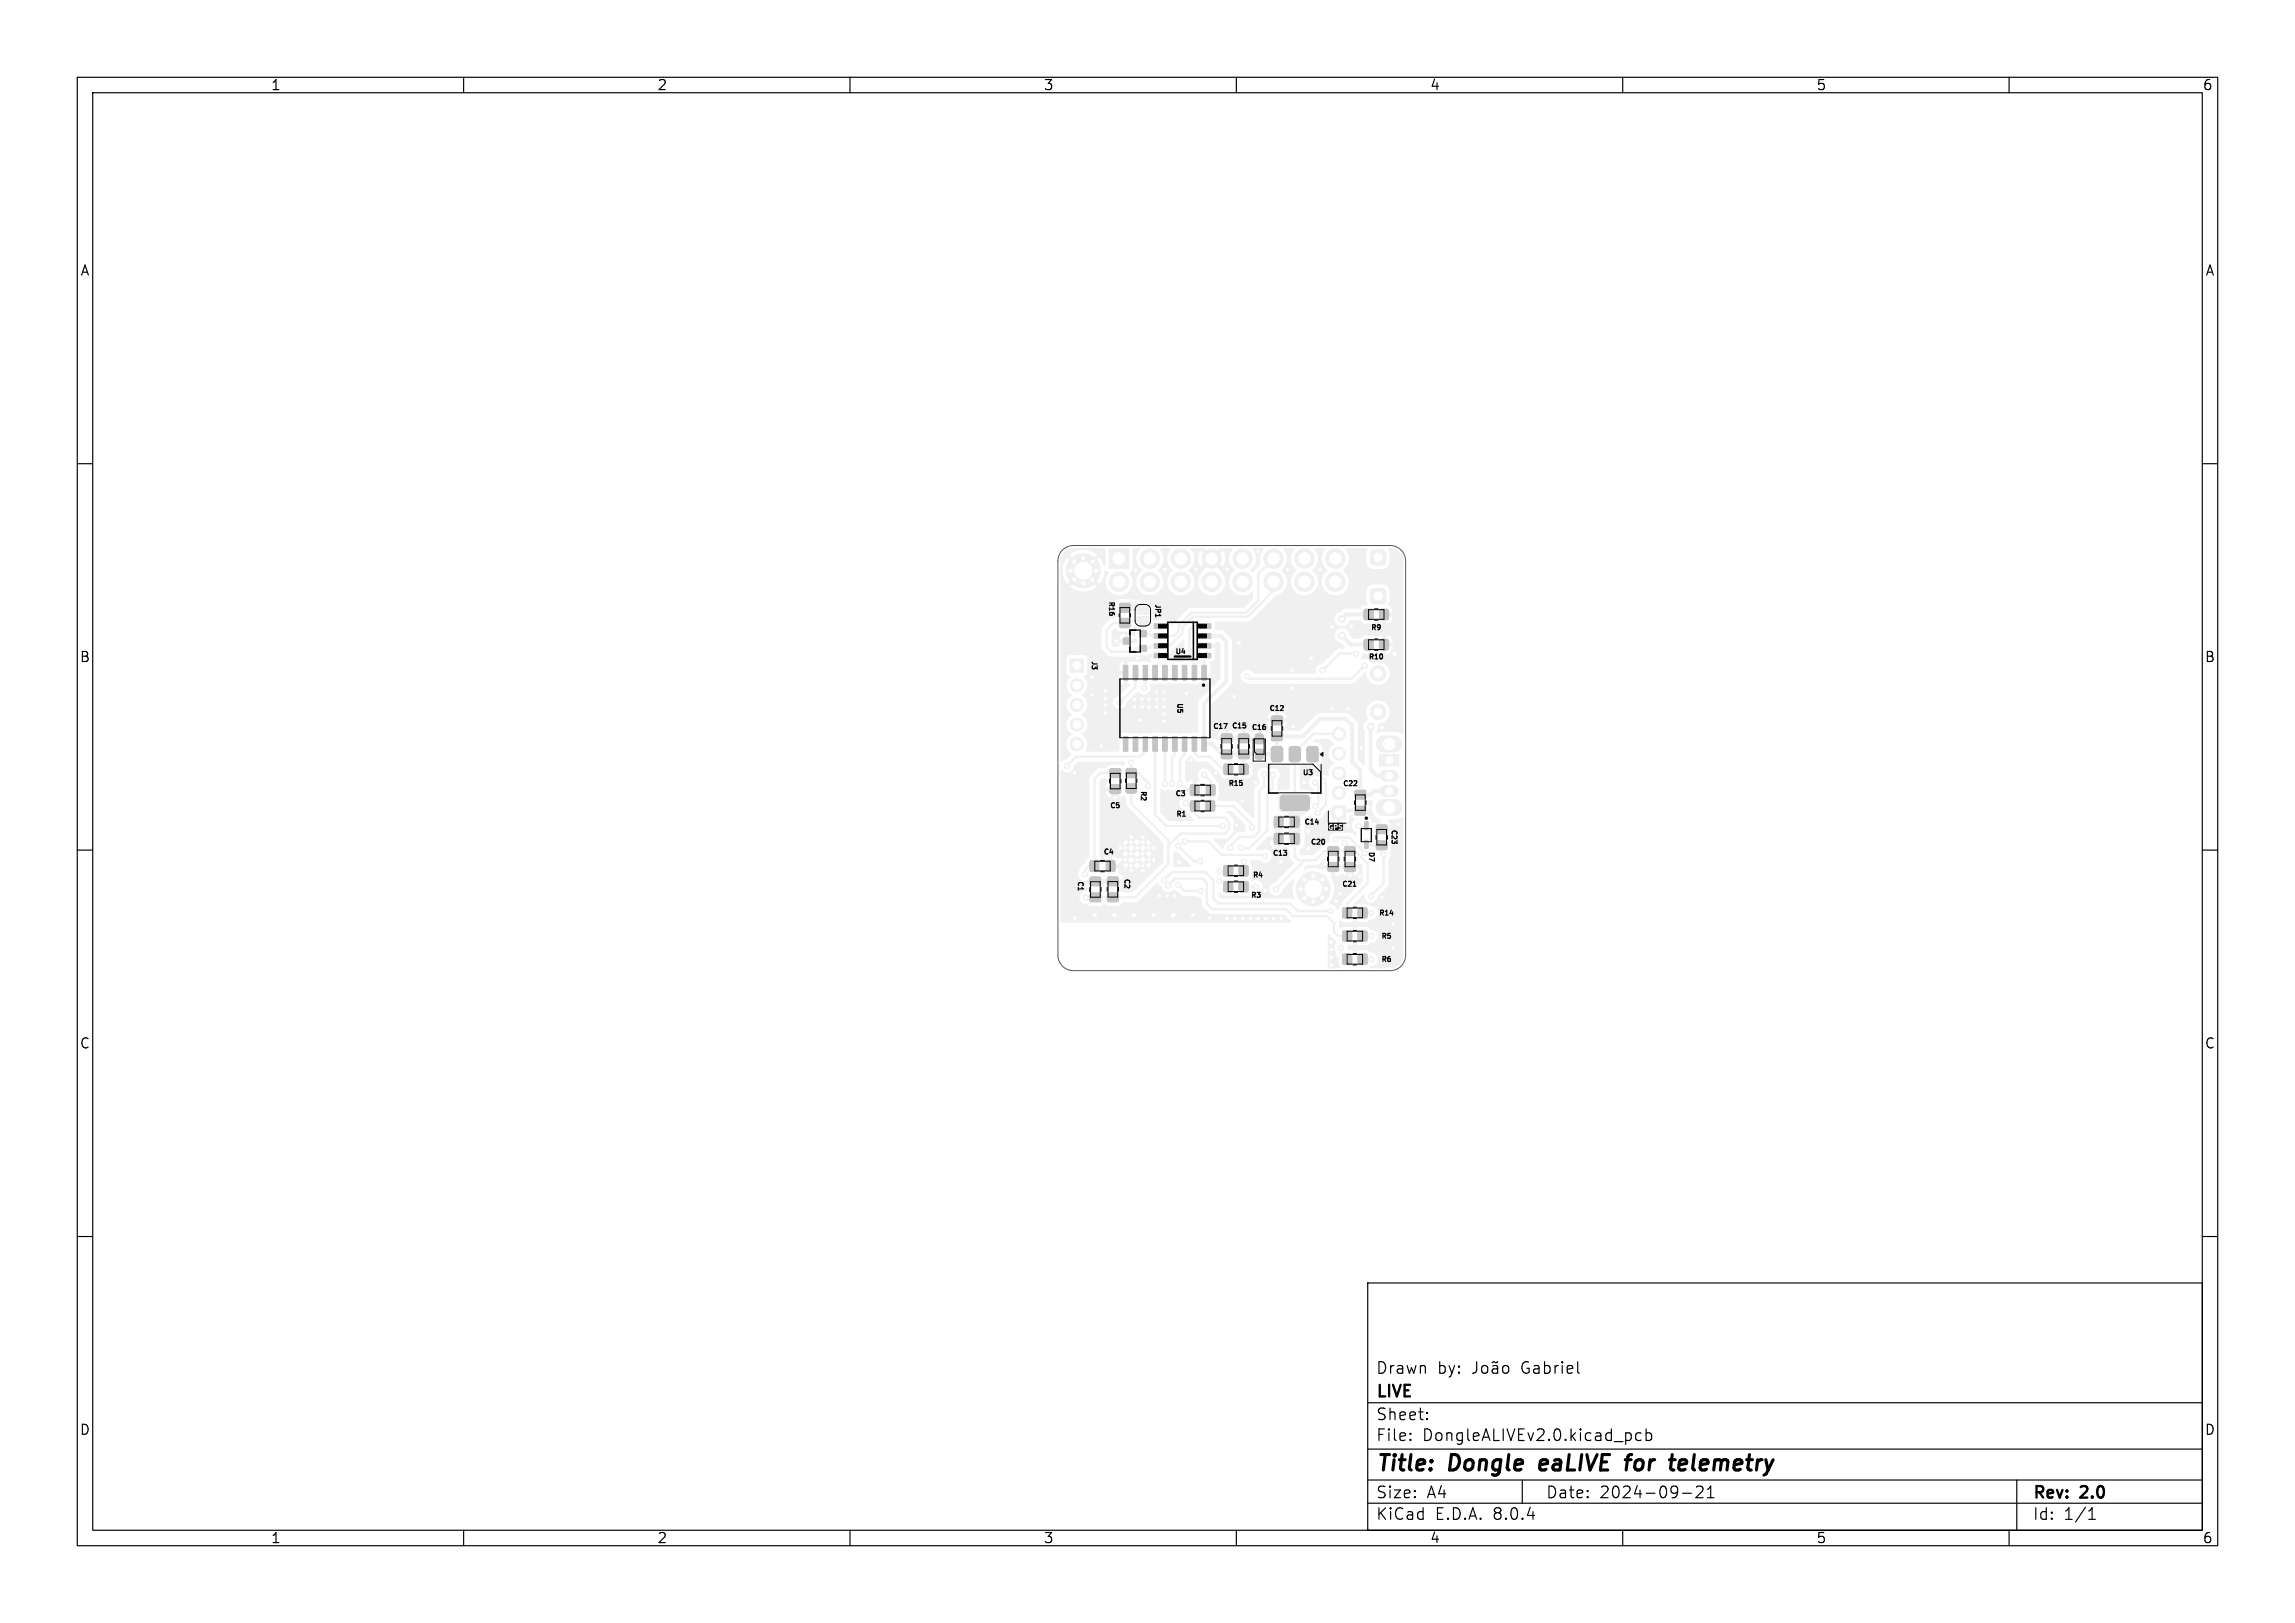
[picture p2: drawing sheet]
<svg xmlns="http://www.w3.org/2000/svg" width="297mm" height="210mm" viewBox="0 0 297 210" stroke-linecap="round" stroke-linejoin="round" font-family="sans-serif">
<defs><g id="words">
<g font-size="2.8">
<text x="178" y="190.9">Title:</text>
<text x="187.7" y="190.9">Dongle</text>
<text x="200.2" y="190.9">eaLIVE</text>
<text x="212.1" y="190.9">for</text>
<text x="218.6" y="190.9">telemetry</text>
</g>
<g font-size="2.1">
<text x="178" y="178">Drawn</text>
<text x="186" y="178">by:</text>
<text x="190.5" y="178">João</text>
<text x="197" y="178">Gabriel</text>
<text x="178" y="184">Sheet:</text>
<text x="178" y="181.2">LIVE</text>
<text x="178" y="186.7">File:</text>
<text x="184.1" y="186.7">DongleALIVEv2.0.kicad_pcb</text>
<text x="178" y="196.9">KiCad</text>
<text x="178" y="194.1">Size:</text>
<text x="184.7" y="194.1">A4</text>
<text x="185.7" y="196.9">E.D.A.</text>
<text x="193.3" y="196.9">8.0.4</text>
<text x="200" y="194.1">Date:</text>
<text x="207" y="194.1">2024-09-21</text>
<text x="263" y="194.3">Rev:</text>
<text x="263" y="196.9">Id:</text>
<text x="267.1" y="196.9">1/1</text>
<text x="269.4" y="194.3">2.0</text>
</g>
<g font-size="1.8">
<text x="35" y="11.9">1</text>
<text x="85" y="11.9">2</text>
<text x="135" y="11.9">3</text>
<text x="185" y="11.9">4</text>
<text x="235" y="11.9">5</text>
<text x="285" y="11.9">6</text>
<text x="10.3" y="35.9">A</text>
<text x="285.4" y="35.9">A</text>
<text x="10.3" y="85.9">B</text>
<text x="285.3" y="85.9">B</text>
<text x="10.3" y="135.9">C</text>
<text x="285.3" y="135.9">C</text>
<text x="10.3" y="185.9">D</text>
<text x="285.3" y="185.9">D</text>
<text x="35" y="199.9">1</text>
<text x="85" y="199.9">2</text>
<text x="135" y="199.9">3</text>
<text x="185" y="199.9">4</text>
<text x="235" y="199.9">5</text>
<text x="285" y="199.9">6</text>
</g>
<g font-size=".9">
<text x="143.3" y="77.7" transform="rotate(90 143.3 77.7)">R16</text>
<text x="149.3" y="78.1" transform="rotate(90 149.3 78.1)">JP1</text>
<text x="177.3" y="81.7">R9</text>
<text x="141.1" y="85.4" transform="rotate(90 141.1 85.4)">J3</text>
<text x="152" y="84.8">U4</text>
<text x="177" y="85.5">R10</text>
<text x="152.2" y="90.9" transform="rotate(90 152.2 90.9)">U5</text>
<text x="156.9" y="94.5">C17</text>
<text x="159.3" y="94.4">C15</text>
<text x="161.9" y="94.7">C16</text>
<text x="164.2" y="92.2">C12</text>
<text x="158.9" y="101.9">R15</text>
<text x="168.5" y="100.5">U3</text>
<text x="173.7" y="101.9">C22</text>
<text x="143.5" y="104.8">C5</text>
<text x="147.4" y="102.2" transform="rotate(90 147.4 102.2)">R2</text>
<text x="152" y="103.2">C3</text>
<text x="152.1" y="105.9">R1</text>
<text x="168.7" y="106.9">C14</text>
<text x="179.9" y="107.2" transform="rotate(90 179.9 107.2)">C23</text>
<text x="139.3" y="113.9" transform="rotate(90 139.3 113.9)">C1</text>
<text x="142.7" y="110.8">C4</text>
<text x="145.3" y="113.6" transform="rotate(90 145.3 113.6)">C2</text>
<text x="162" y="113.8">R4</text>
<text x="164.6" y="110.9">C13</text>
<text x="169.5" y="109.5">C20</text>
<text x="177" y="110.1" transform="rotate(90 177 110.1)">D7</text>
<text x="161.8" y="116.4">R3</text>
<text x="173.6" y="114.9">C21</text>
<text x="178.4" y="118.7">R14</text>
<text x="178.7" y="121.7">R5</text>
<text x="178.7" y="124.7">R6</text>
</g>
</g></defs>
<g fill="#f0f0f0" stroke="#f0f0f0" stroke-width=".13">
<path d="M172.4 104.3h1.7v1.7h-1.7z"/>
<path d="M178.5 97.6h2.5v1.5h-2.5z"/>
<path d="M143.6 71h2.5v2.5h-2.5z"/>
<path d="M177.5 71.3l.3-.2h1.1l.3 .2 .1 .3v1.1l-.1 .3-.4 .1h-1.1l-.2-.1-.2-.4v-1.1z"/>
<path d="M177.5 76.3l.3-.2h1.1l.3 .2 .1 .3v1.1l-.1 .3-.4 .1h-1.1l-.2-.1-.2-.4v-1.1z"/>
<path d="M138.5 85.3h1.7v1.7h-1.7z"/>
<path d="M164.6 94.8l.2-.1 1.1 .1 .1 .2-.1 .8-.2 .1-1.1-.1-.1-.2z"/>
<path d="M164.6 92.7l.2-.1 1.1 .1 .1 .2-.1 .8-.2 .1-1.1-.1-.1-.1z"/>
<path d="M176.6 82.8l.2-.1 .8 .1 .1 .2-.1 1-.1 .1-.9-.1-.1-.1z"/>
<path d="M178.6 82.8l.2-.1 .8 .1 .1 .2-.1 1-.1 .1-.9-.1-.1-.1z"/>
<path d="M171.9 109.6l.2-.1 1.1 .1 .1 .2-.1 .8-.2 .1-1.1-.1-.1-.1z"/>
<path d="M171.9 111.7l.2-.1 1.1 .1 .1 .2-.1 .8-.2 .1-1.1-.1-.1-.2z"/>
<path d="M154.1 101.6l.2-.1 .8 .1 .1 .2-.1 1.1-.2 .1-.8-.1-.1-.2z"/>
<path d="M156.2 101.6l.1-.1 .9 .1 .1 .2-.1 1.1-.2 .1-.8-.1-.1-.2z"/>
<path d="M176.6 78.9l.2-.1 .8 .1 .1 .2-.1 1-.1 .1-.9-.1-.1-.1z"/>
<path d="M178.6 78.9l.2-.1 .8 .1 .1 .2-.1 1-.1 .1-.9-.1-.1-.1z"/>
<path d="M160.3 97.1l.2-.1 1.1 .1 .1 .2-.1 .8-.2 .1-1.1-.1-.1-.1z"/>
<path d="M160.3 95h.2h1.1l.1 .2-.1 .9h-.2h-1.1l-.1-.2z"/>
<path d="M167 105.7l.2-.1 .8 .1 .1 .2-.1 1.1-.1 .1-.9-.1-.1-.2z"/>
<path d="M164.9 105.7l.2-.1 .9 .1v.2v1.1l-.2 .1-.9-.1v-.2z"/>
<path d="M178.2 108.9l.1-.1 1.2 .1v.1v.9l-.2 .1-1.1-.1-.1-.2z"/>
<path d="M178.2 106.8l.1-.1 1.2 .1v.2v.8l-.2 .1-1.1-.1-.1-.2z"/>
<path d="M147.1 79.8h1.5v.5l-.1 .3a.95 .95 0 0 1-1 .1l-.3-.2z"/>
<path d="M147.3 78.6a.95 .95 0 0 1 1-.1l.3 .3v.7h-1.5l.1-.6z"/>
<path d="M173.8 117.5l.2-.1 .9 .1v.2v1.1h-.2h-.9l-.1-.2z"/>
<path d="M175.8 117.5l.2-.1 .9 .1v.2v1.1h-.2h-.9l-.1-.2z"/>
<path d="M143.4 115.6l.1-.1 1.2 .1v.2v.8l-.2 .1-1.1-.1-.1-.1z"/>
<path d="M143.4 113.5h.1h1.2v.2v.9h-.2h-1.1l-.1-.2z"/>
<path d="M176.6 106.4h.4v1h-.4z"/>
<path d="M176.6 108.7h.4v1.1h-.4z"/>
<path d="M143.2 111.4l.2-.1 .8 .1 .1 .2-.1 1.1-.1 .1-.9-.1-.1-.2z"/>
<path d="M141.1 111.4l.2-.1 .9 .1v.2v1.1l-.2 .1-.9-.1v-.2z"/>
<path d="M158.1 97.1l.2-.1 1.1 .1 .1 .2-.1 .8-.2 .1-1.1-.1-.1-.1z"/>
<path d="M158.1 95h.2h1.1l.1 .2-.1 .9h-.2h-1.1l-.1-.2z"/>
<path d="M158.4 112h.2h.9v.2v1.1l-.2 .1-.9-.1-.1-.2z"/>
<path d="M160.4 112h.2h.9v.2v1.1l-.2 .1-.9-.1-.1-.2z"/>
<path d="M155.6 86.1h.5v1.9h-.6z"/>
<path d="M154.3 86.1h.6l-.1 1.9h-.5z"/>
<path d="M153 86.1h.6v1.9h-.6z"/>
<path d="M151.7 86.1h.6v1.9h-.6z"/>
<path d="M150.5 86.1h.6l-.1 1.9h-.5z"/>
<path d="M149.2 86.1h.6l-.1 1.9h-.5z"/>
<path d="M147.9 86.1h.6v1.9h-.6z"/>
<path d="M146.7 86.1h.5v1.9h-.5z"/>
<path d="M145.4 86.1h.6l-.1 1.9h-.5z"/>
<path d="M145.4 95.3l.6 .1-.1 1.8h-.5z"/>
<path d="M146.7 95.3l.5 .1v1.8h-.5z"/>
<path d="M147.9 95.3l.6 .1v1.8h-.6z"/>
<path d="M149.2 95.3l.6 .1-.1 1.8h-.5z"/>
<path d="M150.5 95.3l.6 .1-.1 1.8h-.5z"/>
<path d="M151.7 95.3l.6 .1v1.8h-.6z"/>
<path d="M153 95.3l.6 .1v1.8h-.6z"/>
<path d="M154.3 95.3l.6 .1-.1 1.8h-.5z"/>
<path d="M155.6 95.3l.5 .1v1.8h-.6z"/>
<path d="M167 107.9l.2-.1 .8 .1 .1 .2-.1 1.1h-.1h-.9l-.1-.2z"/>
<path d="M164.9 107.9l.2-.1 .9 .1v.2v1.1h-.2h-.9v-.2z"/>
<path d="M173.8 120.5l.2-.1 .9 .1v.2v1.1h-.2h-.9l-.1-.2z"/>
<path d="M175.8 120.5l.2-.1 .9 .1v.2v1.1h-.2h-.9l-.1-.2z"/>
<path d="M162.5 97l.2-.1 .7 .1 .1 .2-.1 .9-.2 .1-.7-.1-.1-.1z"/>
<path d="M162.5 95h.2h.7l.1 .2-.1 1-.2 .1-.7-.1-.1-.2z"/>
<path d="M141.1 115.6l.2-.1 1.1 .1 .1 .2-.1 .8-.2 .1-1.1-.1-.1-.1z"/>
<path d="M141.1 113.5h.2h1.1l.1 .2-.1 .9h-.2h-1.1l-.1-.2z"/>
<path d="M174 109.6l.2-.1 1.1 .1 .1 .2-.1 .8-.1 .1-1.2-.1v-.1z"/>
<path d="M174 111.7l.2-.1 1.1 .1 .1 .2-.1 .8-.1 .1-1.2-.1v-.2z"/>
<path d="M155 84.5h1.7v.6h-1.7z"/>
<path d="M155 83.3h1.7v.6h-1.7z"/>
<path d="M155 82h1.7v.6h-1.7z"/>
<path d="M155 80.7h1.7v.6h-1.7z"/>
<path d="M149.4 80.7h1.7v.6h-1.7z"/>
<path d="M149.4 82h1.7v.6h-1.7z"/>
<path d="M149.4 83.3h1.7v.6h-1.7z"/>
<path d="M149.4 84.5h1.7v.6h-1.7z"/>
<path d="M143.7 101.6l.2-.1 1.1 .1 .1 .2-.1 .8-.2 .1-1.1-.1-.1-.2z"/>
<path d="M143.7 99.5l.2-.1 1.1 .1 .1 .2-.1 .8-.2 .1-1.1-.1-.1-.1z"/>
<path d="M169.2 96.7l.3-.1h.8l.2 .1 .1 1.5-.1 .3-1 .1-.3-.2-.1-.2z"/>
<path d="M166.9 96.7l.3-.1h.8l.2 .1 .1 1.5-.1 .3-1 .1-.3-.2-.1-.2z"/>
<path d="M165.8 103l.4-.1h3l.2 .4v1.3l-.2 .2-.2 .1-3.1-.1-.2-.2v-.2v-1.1z"/>
<path d="M164.6 96.7l.3-.1h.8l.2 .1 .1 1.5-.1 .3-1 .1-.3-.2-.1-.2z"/>
<path d="M144.9 78.1l.2-.1 1.1 .1 .1 .2-.1 .8-.2 .1-1.1-.1v-.1z"/>
<path d="M144.9 80.1l.2-.1 1.1 .1 .1 .2-.1 .8-.2 .1-1.1-.1v-.1z"/>
<path d="M147.5 83.5h.9v.8h-.9z"/>
<path d="M147.5 81.6h.9v.8h-.9z"/>
<path d="M145.4 82.6h.9v.8h-.9z"/>
<path d="M145.8 99.5l.1-.1 1.1 .1 .1 .2-.1 .9h-.2h-1l-.1-.2z"/>
<path d="M145.8 101.5l.1-.1 1.1 .1 .1 .2-.1 .9h-.2h-1l-.1-.2z"/>
<path d="M175.4 104.4l.2-.1 1.1 .1 .1 .2-.1 .8-.2 .1-1.1-.1-.1-.2z"/>
<path d="M175.4 102.3l.2-.1 1.1 .1 .1 .2-.1 .8-.2 .1-1.1-.1-.1-.1z"/>
<path d="M173.8 123.5l.2-.1 .9 .1v.2v1.1h-.2h-.9l-.1-.2z"/>
<path d="M175.8 123.5l.2-.1 .9 .1v.2v1.1h-.2h-.9l-.1-.2z"/>
<path d="M156.1 103.7l.2-.1 .9 .1v.1v1.1l-.2 .1-.9-.1-.1-.2z"/>
<path d="M154.1 103.7l.2-.1 .9 .1v.1v1.1l-.2 .1-.9-.1-.1-.2z"/>
<path d="M158.4 114.1l.2-.1 .9 .1v.2v1.1h-.2h-.9l-.1-.2z"/>
<path d="M160.4 114.1l.2-.1 .9 .1v.2v1.1h-.2h-.9l-.1-.2z"/>
<path d="M160.4 98.9l.2-.1 .9 .1 .1 .2-.1 1.1h-.2h-.9v-.2z"/>
<path d="M158.4 98.9l.2-.1 .9 .1 .1 .2-.1 1.1h-.2h-.9v-.2z"/>
<circle cx="173.3" cy="102.6" r=".85"/>
<circle cx="173.3" cy="100" r=".85"/>
<circle cx="173.3" cy="97.5" r=".85"/>
<circle cx="173.3" cy="95" r=".85"/>
<circle cx="171.6" cy="115" r=".35"/>
<circle cx="171.1" cy="113.8" r=".35"/>
<circle cx="171.1" cy="116.2" r=".35"/>
<circle cx="170" cy="113.4" r=".35"/>
<circle cx="170" cy="115" r="2.2"/>
<circle cx="170" cy="116.7" r=".35"/>
<circle cx="168.8" cy="113.8" r=".35"/>
<circle cx="168.8" cy="116.2" r=".35"/>
<circle cx="168.3" cy="115" r=".35"/>
<circle cx="148.8" cy="72.3" r="1.25"/>
<circle cx="152.8" cy="72.3" r="1.25"/>
<circle cx="156.8" cy="72.3" r="1.25"/>
<circle cx="160.8" cy="72.3" r="1.25"/>
<circle cx="164.8" cy="72.3" r="1.25"/>
<circle cx="168.8" cy="72.3" r="1.25"/>
<circle cx="172.8" cy="72.3" r="1.25"/>
<circle cx="144.8" cy="75.3" r="1.25"/>
<circle cx="148.8" cy="75.3" r="1.25"/>
<circle cx="152.8" cy="75.3" r="1.25"/>
<circle cx="156.8" cy="75.3" r="1.25"/>
<circle cx="160.8" cy="75.3" r="1.25"/>
<circle cx="164.8" cy="75.3" r="1.25"/>
<circle cx="168.8" cy="75.3" r="1.25"/>
<circle cx="172.8" cy="75.3" r="1.25"/>
<circle cx="141.8" cy="73.8" r=".35"/>
<circle cx="141.4" cy="72.7" r=".35"/>
<circle cx="141.4" cy="75" r=".35"/>
<circle cx="140.2" cy="72.2" r=".35"/>
<circle cx="140.2" cy="73.8" r="2.2"/>
<circle cx="140.2" cy="75.5" r=".35"/>
<circle cx="139" cy="72.7" r=".35"/>
<circle cx="139" cy="75" r=".35"/>
<circle cx="138.5" cy="73.8" r=".35"/>
<circle cx="148.7" cy="109.7" r=".3"/>
<circle cx="148.7" cy="111.2" r=".3"/>
<circle cx="147.9" cy="109" r=".3"/>
<circle cx="147.9" cy="110.5" r=".3"/>
<circle cx="147.9" cy="112" r=".3"/>
<circle cx="147.1" cy="109.7" r=".3"/>
<circle cx="147.1" cy="111.2" r=".3"/>
<circle cx="146.4" cy="109" r=".3"/>
<circle cx="146.4" cy="110.5" r=".3"/>
<circle cx="146.4" cy="112" r=".3"/>
<circle cx="145.6" cy="109.7" r=".3"/>
<circle cx="145.6" cy="111.2" r=".3"/>
<circle cx="178.3" cy="87.1" r="1"/>
<circle cx="178.3" cy="92.1" r="1"/>
<circle cx="139.4" cy="88.7" r=".85"/>
<circle cx="139.4" cy="91.2" r=".85"/>
<circle cx="139.4" cy="93.7" r=".85"/>
<circle cx="139.4" cy="96.3" r=".85"/>
<circle cx="154" cy="98.3" r=".35"/>
<circle cx="150.6" cy="93.4" r=".35"/>
<circle cx="146.8" cy="118.4" r=".45"/>
<circle cx="139" cy="100" r=".35"/>
<circle cx="149.7" cy="91.5" r=".35"/>
<circle cx="152.6" cy="111.6" r=".35"/>
<circle cx="141.3" cy="87.6" r=".35"/>
<circle cx="150" cy="115.9" r=".35"/>
<circle cx="146.8" cy="90.5" r=".35"/>
<circle cx="172.4" cy="81.1" r=".35"/>
<circle cx="178.8" cy="116.2" r=".35"/>
<circle cx="165.7" cy="111.5" r=".35"/>
<circle cx="147" cy="73.8" r=".35"/>
<circle cx="161.8" cy="118.8" r=".35"/>
<circle cx="180.9" cy="106.7" r=".35"/>
<circle cx="150.8" cy="73.7" r=".35"/>
<circle cx="174.9" cy="81.1" r=".35"/>
<circle cx="163.8" cy="118.8" r=".35"/>
<circle cx="172.3" cy="91.7" r=".35"/>
<circle cx="169.3" cy="107.5" r=".45"/>
<circle cx="173.4" cy="115.7" r=".35"/>
<circle cx="148.7" cy="90.5" r=".35"/>
<circle cx="147.4" cy="93.2" r=".35"/>
<circle cx="167.2" cy="86.7" r=".35"/>
<circle cx="162.5" cy="101.2" r=".35"/>
<circle cx="151.8" cy="118.4" r=".45"/>
<circle cx="144.5" cy="82.9" r=".35"/>
<circle cx="180.3" cy="119.6" r=".35"/>
<circle cx="164.8" cy="118.8" r=".35"/>
<circle cx="169.3" cy="109.7" r=".45"/>
<circle cx="160.7" cy="103.6" r=".35"/>
<circle cx="143.1" cy="92.3" r=".35"/>
<circle cx="150.6" cy="90.5" r=".35"/>
<circle cx="166.6" cy="73.7" r=".35"/>
<circle cx="152" cy="115.9" r=".35"/>
<circle cx="160.4" cy="83.2" r=".35"/>
<circle cx="162.8" cy="71.4" r=".35"/>
<circle cx="172.3" cy="122.9" r=".35"/>
<circle cx="162.8" cy="118.8" r=".35"/>
<circle cx="159.7" cy="90.1" r=".35"/>
<circle cx="147.2" cy="85.2" r=".35"/>
<circle cx="174.7" cy="113.3" r=".35"/>
<circle cx="172.9" cy="116.6" r=".35"/>
<circle cx="167.2" cy="89.1" r=".35"/>
<circle cx="149.7" cy="90.5" r=".35"/>
<circle cx="144.3" cy="103.2" r=".35"/>
<circle cx="149.7" cy="89.6" r=".35"/>
<circle cx="158.8" cy="73.7" r=".35"/>
<circle cx="163.7" cy="115.2" r=".35"/>
<circle cx="151" cy="115.9" r=".35"/>
<circle cx="143.1" cy="91.3" r=".35"/>
<circle cx="139.1" cy="118.8" r=".35"/>
<circle cx="165.8" cy="118.8" r=".35"/>
<circle cx="150.6" cy="89.6" r=".35"/>
<circle cx="143.1" cy="89.4" r=".35"/>
<circle cx="174.4" cy="106.9" r=".35"/>
<circle cx="169.7" cy="85.2" r=".35"/>
<circle cx="176.2" cy="96.8" r=".35"/>
<circle cx="150.6" cy="91.5" r=".35"/>
<circle cx="160" cy="106.8" r=".35"/>
<circle cx="172.3" cy="124.9" r=".35"/>
<circle cx="178.9" cy="94.2" r=".35"/>
<circle cx="157.3" cy="100" r=".35"/>
<circle cx="150.6" cy="92.4" r=".35"/>
<circle cx="172.3" cy="123.9" r=".35"/>
<circle cx="160.8" cy="118.8" r=".35"/>
<circle cx="172.3" cy="121.9" r=".35"/>
<circle cx="154.4" cy="118.4" r=".45"/>
<circle cx="156.6" cy="118.8" r=".35"/>
<circle cx="180.3" cy="122.6" r=".35"/>
<circle cx="154.8" cy="73.7" r=".35"/>
<circle cx="147.8" cy="90.5" r=".35"/>
<circle cx="142.5" cy="96.5" r=".35"/>
<circle cx="168.8" cy="101.3" r=".35"/>
<circle cx="159.8" cy="118.8" r=".35"/>
<circle cx="158.8" cy="118.8" r=".35"/>
<circle cx="170.8" cy="73.7" r=".35"/>
<circle cx="176" cy="113.4" r=".35"/>
<circle cx="149.3" cy="118.4" r=".45"/>
<circle cx="144.2" cy="118.4" r=".45"/>
<circle cx="148.7" cy="91.5" r=".35"/>
<circle cx="180.5" cy="84.6" r=".45"/>
<circle cx="147.8" cy="91.5" r=".35"/>
<circle cx="146.8" cy="91.5" r=".35"/>
<circle cx="141.3" cy="89.9" r=".35"/>
<circle cx="143.1" cy="90.4" r=".35"/>
<circle cx="141.7" cy="118.4" r=".45"/>
<circle cx="153.6" cy="89.7" r=".35"/>
<circle cx="174.4" cy="91.7" r=".35"/>
<circle cx="167.4" cy="94" r=".35"/>
<circle cx="165.1" cy="115" r=".35"/>
<circle cx="153.5" cy="103.9" r=".35"/>
<circle cx="140.5" cy="116.1" r=".35"/>
<circle cx="174" cy="109.1" r=".35"/>
<circle cx="155.9" cy="100.3" r=".35"/>
<circle cx="162" cy="107.1" r=".35"/>
<circle cx="146.4" cy="98.7" r=".35"/>
<circle cx="140.4" cy="113.1" r=".35"/>
<circle cx="153.3" cy="108.9" r=".35"/>
<circle cx="163.7" cy="110.8" r=".35"/>
<circle cx="148.6" cy="101.7" r=".35"/>
<circle cx="177.4" cy="94" r=".45"/>
<circle cx="175.8" cy="106.9" r=".35"/>
<circle cx="144.9" cy="90.9" r=".35"/>
<circle cx="148.1" cy="89" r=".35"/>
<circle cx="179.1" cy="110.6" r=".35"/>
<circle cx="177.4" cy="115.9" r=".35"/>
<circle cx="177.5" cy="118.1" r=".35"/>
<circle cx="173.7" cy="82.2" r=".45"/>
<circle cx="152.5" cy="114.5" r=".35"/>
<circle cx="155.3" cy="115.3" r=".35"/>
<circle cx="152.5" cy="109.4" r=".35"/>
<circle cx="155.3" cy="111.5" r=".35"/>
<circle cx="176.6" cy="110.4" r=".35"/>
<circle cx="172.9" cy="108.6" r=".35"/>
<circle cx="157.8" cy="114" r=".35"/>
<circle cx="160.6" cy="109.7" r=".35"/>
<circle cx="162.5" cy="114.7" r=".35"/>
<circle cx="170.2" cy="101.3" r=".35"/>
<circle cx="170.2" cy="104.3" r=".35"/>
<circle cx="164.7" cy="100.3" r=".35"/>
<circle cx="170.5" cy="105.2" r=".35"/>
<circle cx="171.2" cy="101.1" r=".35"/>
<circle cx="163.6" cy="100.2" r=".35"/>
<circle cx="159.2" cy="109.7" r=".35"/>
<circle cx="161" cy="111.5" r=".35"/>
<circle cx="151.2" cy="114.6" r=".35"/>
<circle cx="172.2" cy="117.9" r=".35"/>
<circle cx="150.6" cy="113.9" r=".35"/>
<circle cx="173.5" cy="122.6" r=".35"/>
<circle cx="176.6" cy="86.1" r=".35"/>
<circle cx="161.4" cy="87.5" r=".35"/>
<circle cx="171.1" cy="86.7" r=".35"/>
<circle cx="175.5" cy="84.6" r=".35"/>
<circle cx="138.1" cy="99.1" r=".35"/>
<circle cx="152.7" cy="101.4" r=".35"/>
<circle cx="158.3" cy="106.9" r=".35"/>
<circle cx="151.7" cy="101.4" r=".35"/>
<circle cx="150.8" cy="101.4" r=".35"/>
<circle cx="177.4" cy="121.1" r=".35"/>
<circle cx="177.4" cy="124.1" r=".35"/>
<circle cx="173.7" cy="80.1" r=".45"/>
<circle cx="157.8" cy="112.8" r=".35"/>
</g>
<path d="M179.1 96.3h1.3M179.1 104.5h1.3" fill="none" stroke="#f0f0f0" stroke-width="2.2"/>
<path d="M179.3 100.4h1M179.3 102.4h1" fill="none" stroke="#f0f0f0" stroke-width="1.5"/>
<g fill="none" stroke="#f0f0f0" stroke-width=".3">
<path d="M164.8 72.3l-2 2v3.4l-1.6 1.6h-7l-1.7 1.7v.7l-.6 .6h-2.9l-.3-.3h-.8v-1.7M164.8 75.3v1.1l-3.4 3.4h-7l-1.4 1.4v.7l-1.6 1.7h-2.4l-.4 .3h-1.6l-.4 .4h-2.8l-.6-.6v-2.2l.9-.9h1.5M146.4 98.7v1.3M146.9 87v1.9l-2 2M148.2 87v1.9l-.1 .1M148.2 96.3v.9l-.7 .7h-8.2l-1.2 1.2M149.5 96.3v9.1l1.4 1.5h7.4M150.8 96.3v5.1M152 96.3v1.3l-.3 .4v3.4M153.3 96.3v1.3l-.6 .6v3.2M154.6 96.3v1.1l.4 .5h1.6l1.6 1.6h.8M155.8 81h-1.4l-.5 .5v3.7l.7 .7v1.1"/>
<path d="M155.8 84.8v2.2M173.3 95h-3.3l-2.4 2.4v6.5M175.5 84.6h-2.2l-2.2 2.1M176.6 86.1l-1.7 1.7h-13.2l-.3-.3M141.8 116.1h.1M146.4 102v2l4.8 4.7v3.1l-4.3 4.3h-6.4M146.4 100h.1M148.6 101.7v-.4l-1.3-1.3h-4.9l-.8 .8v11.3h-.7l-.5 .5v.5M150.6 113.9l1.1-1.1h4.3l1.1 1.1v2.3l.6 .7h9.3l.9 1h4.3M151.2 114.6l.9-.9h3.5l.6 .5v2.7l.7 .7h9.5l.9 .9h4.4l.9 1v1.1l.5 .5h1.2M152.5 109.4l2 2.1h.8M152.5 114.5l.8 .8h2"/>
<path d="M153.3 108.9h3l1.8 1.7h5.5l.1 .2M153.3 108.9h.1M153.5 103.9l.3 .4h.8v.9l.6 .6h3.3l.5 .5v1.1l-.5 .4h-5.7l-1.6 1.6M155.9 100.3l.8 .8-.1 3.2h3l2.4 2.4v.4M157.8 114h.4l.7 .7M158.9 112.7v.1h-1.1M160.9 114.7h1.6M161 111.5l-.1 1.2M162.3 114.7h.1M163.6 100.2v1.5l-.6 .6v5.3l-.7 .7h-1.9l-1.2 1.2v.2M164.7 100.3v1.7l-.7 .7v4.7l-2.3 2.4h-1l-.1-.1M167.5 108.5v2.3l.5 .5h2.3l1.1-1.2h4l1.6 1.7v2.5l-2.7 2.6v1.2"/>
<path d="M168.9 111.3l-3.8 3.7M170.2 101.3l.4 .4v2.2l-.4 .4M171.2 101.1l.4 .4v2.6l-1.1 1.1M172.2 117.9h.1M172.9 108.6l.2-.2h1.5l2 2M174 109.1l.7 .7v.3M175.8 106.9h1M175.9 110.7h.1M176.3 118.1h1.2M176.6 110.4h.1M176.8 109.3l.1 .1h1.9M178.8 109.4h.1"/>
<path d="M178.8 109.4v1l.3 .2v3.7l-1.7 1.6M173.5 122.6v.7l.8 .8M176.3 121.1h1.1M176.3 124.1h1.1"/>
</g>
<g fill="none" stroke="#f0f0f0" stroke-width=".5">
<path d="M177.1 79.5h-2.9l-.5 .6M144.5 82.9l1.3 .1M154 98.3l.6 .6v3.3M155.8 82.3h2.2l.7 .7v5.2l-2.9 2.8v5.3h1l1.4 1.3h2.8M161 97.6v1.9M163 97.6h.1M165.3 95.3h3.3l2.3-2.3h3.2l.9 .8v4.8l1 1.1v3.1h1.3l.5-.4h2M165.3 95.3h.1M165.3 95.3v2.3h-4.3M173.7 82.2h.1M173.7 82.2l1.1 1.2h2.3M177.4 94v5.6l.8 .8h1.6"/>
<path d="M170 115l-1.2 1.2M173.3 105.1l.2-.2h3.3l2 2v.4"/>
</g>
<path d="M145.6 78.6h.1M145.6 78.6h2l.3 .4M144.3 102.1v1.1M165.5 106.4v2.1M170 113.4v1.6M174.7 112.2v1.1" fill="none" stroke="#f0f0f0" stroke-width="1"/>
<g fill="#f0f0f0">
<path d="M165.8 102.7h3.5l.4 .3v.6a1.15 1.15 0 0 0-.2 1.3l-1.2 .8v3.6l-.2 .1h-1.2l-.1-.2v-3.9l-.2-.2h-.7l-.5-.5v-1.5z"/>
<path d="M178.6 107.1l1.4-.1a.94 .94 0 0 0-.4-.8l.1-.1a2.23 2.23 0 0 0 1.5-.2l.3-.2 .1 .1v17.8a1.7 1.7 0 0 1-1.7 1.7h-2.6a.16 .16 0 0 1-.1-.2 .16 .16 0 0 1 .2-.1 .86 .86 0 0 0 .9-.9 .86 .86 0 0 0-1-.8l-.5-.4h-1l-.5 .3-.3-.2-.5-.1a.48 .48 0 0 1 0-.6h.3l.6-.3 .4 .3h1.2a1.06 1.06 0 0 1 .9-.4 .9 .9 0 0 0 .3-1.1 .9 .9 0 0 0-.9-.6l-.3-.2-.3-.1h-.9l-.5 .3-.6-.3h-.9l-.4 .2-.2-.9 .2-.1 .4 .2h.9l.7-.3 .4 .3h.9h.3l.3-.3a.91 .91 0 0 0 .9-.5 .91 .91 0 0 0-.2-1l-.3-.2a.74 .74 0 0 1-.7-.3l-.3-.1-1 .1a.3 .3 0 0 1-.5 .1v-.1l1.2-1.2h.1a.9 .9 0 0 0 .8 1 .9 .9 0 0 0 1-.8l1.3-1.3 .1-.2v-3.3a1.33 1.33 0 0 0 .2-1l.1-.3v-.9v-.3l-.3-.3v-.2a.75 .75 0 0 0 .3-.7h-1.4v-.1z"/>
<path d="M171.9 120.9h.1l.7 .7 .3 .2v.1a.92 .92 0 0 0-.1 1.3l.1 .4 .2 .4a1.3 1.3 0 0 0 .2 1l.1 .2-.2 .1-1.5-.1z"/>
<path d="M137.2 99.7l.2-.1a.89 .89 0 0 0 .9 .3 .89 .89 0 0 0 .7-.8l.6-.5h5.8h.1l.1 .2a.21 .21 0 0 1-.1 .3 .21 .21 0 0 1-.2 0l-.3-.1-1.2-.1-.4 .2-.3 .3h-.9l-1.1 1-.1 .2v10.2l-.3 .3-.2 .5-.6 .6a1.28 1.28 0 0 0-.1 1.6 .91 .91 0 0 0 1.1 0h4.3v-.1a.79 .79 0 0 0-.4-.7v-.7h-1.3v-1.5l-.4 .1-.4 .3-.4-.4v-9.7l.3-.4h.5a.41 .41 0 0 1 .3 .5l-.2 .2-.1 .5h1.5v1.3h-.5v-.8h-1v.1a.79 .79 0 0 0 1 .7l1-.1a.32 .32 0 0 1 .6 0v.1v.8l.2 .4 3.9 3.8h-1.5l-.4-.1-.4 .1-1.1-.1-.4 .1 .4 .4 .3-.4h.8l.4 .4 .4-.4h1.5l.7 .8h-1.5a.38 .38 0 0 1-.4-.4l-.3 .3h-.2a.15 .15 0 0 0-.2-.1 .15 .15 0 0 0-.1 .2h-.2l-.4-.4-.4 .3h-.3l-.1-.1-.2 .2h-.2l-.3-.4a.36 .36 0 0 1-.4 .4l.3 .4 .4-.4h.2a.15 .15 0 0 0 .2 .1 .15 .15 0 0 0 .1-.2h.3l.3 .5 .5-.4h.2a.15 .15 0 0 0 .1 .1 .15 .15 0 0 0 .2-.2h.2l.4 .5 .3-.4h1.5v.7h-1l-.1-.3-.3 .3h-.3a.15 .15 0 0 0-.1-.1 .15 .15 0 0 0-.2 .1h-.2l-.4-.4-.4 .4h-.2a.15 .15 0 0 0-.2-.1 .15 .15 0 0 0-.1 .1h-.2l-.4-.4-.4 .4h-.2a.15 .15 0 0 0-.2-.1 .15 .15 0 0 0-.1 .1h-.2l-.4-.3-.1 .3 .1 .4 .4-.4h.2a.15 .15 0 0 0 .1 .2 .15 .15 0 0 0 .2-.2h.2l.4 .4 .4-.4h.2a.15 .15 0 0 0 .2 .2 .15 .15 0 0 0 .1-.2h.2l.4 .4 .4-.4h.2a.15 .15 0 0 0 .2 .2 .15 .15 0 0 0 .1-.2h.3l.3 .4 .1-.4h1v.8h-1.5l-.3-.4-.4 .4h-.2l-.2-.2-.1 .2h-.2l-.5-.4-.3 .4h-.3a.15 .15 0 0 0-.1-.2 .15 .15 0 0 0-.2 .2h-.2l-.4-.4-.3 .3 .3 .5 .4-.4h.2a.15 .15 0 0 0 .2 .1 .15 .15 0 0 0 .1-.1h.3l.3 .4 .5-.4h.2a.15 .15 0 0 0 .1 .1 .15 .15 0 0 0 .2-.1h.2l.4 .4 .3-.4h1.5v.7h-1l-.1-.3-.3 .3h-.3l-.2-.1-.1 .1h-.2l-.4-.4-.4 .4h-.2l-.2-.1-.1 .1h-.2l-.4-.4-.4 .4h-.2l-.2-.1-.1 .1h-.2l-.4-.3-.1 .2h-.1l-.3-.2-.4-.1v1h.8v-.1l.5-.5h.2a.15 .15 0 0 0 .1 .2 .15 .15 0 0 0 .2-.2h.2l.4 .5 .4-.5h.2a.15 .15 0 0 0 .2 .2 .15 .15 0 0 0 .1-.2h.2l.4 .5 .4-.5h.2a.15 .15 0 0 0 .2 .2 .15 .15 0 0 0 .1-.2h.3l.3 .4 .1-.4h1v.3l-.4 .5h-1.1l-.3-.4-.4 .4h-.2l-.2-.1-.1 .1h-.2l-.5-.4-.3 .4h-.3l-.1-.1-.2 .1h-.2l-.4-.4-.3 .4a.36 .36 0 0 1 .4 .4l.3-.4h.2a.15 .15 0 0 0 .2 .2 .15 .15 0 0 0 .1-.2h.3l.3 .4 .5-.4h.2a.15 .15 0 0 0 .1 .2 .15 .15 0 0 0 .2-.2h.2l.3 .4a.36 .36 0 0 1 .4-.4h1.1l-.7 .7h-1.1l-.4-.3-.4 .3h-.8l-.3-.3-.4 .3 .4 .1 .3-.1 1.2 .1 .4-.1h1.1l-2.8 2.7h-1.4l-.3-.2 .1-.2a.76 .76 0 0 0 .2-.7h-4.7l.1 .4 .3 .4-.1 .2a.9 .9 0 0 0-1.1 .8 .9 .9 0 0 0 1.1 .9l.3 .2h1.2l.6-.3 .5 .3h1.1l.5-.2 .3-.2 1.8-.1 .2-.1 2.4-2.4h.1l.2 .2a.95 .95 0 0 1 .5 .7 .91 .91 0 0 0 1.4 0l.5 .3 .7 .5h1.7l.7 .2 .1 1.1 .9 1 .2 .1h9.4l1 .9v.1l-.1 .1h-29.7l-.1-.2z"/>
<path d="M169.1 112l1.4-.1 1-.9 .1 .1v.2a.75 .75 0 0 0-.3 .6h4.6l.1-.1h.1l.3 .3v.5h-.5v-.2h-1v.9h-.5v-.9h-1.6v.9h.4l.4-.3 .5 .3h.8a.8 .8 0 0 0 1-.7h.5v1.4l-2.6 2.5-.1 .5a.87 .87 0 0 0-.5 .7h-.1a1.19 1.19 0 0 0-.8-.7l-.4-.1a3 3 0 0 0 .3-3.5l.1-.1v-.9h-1v.2a3.6 3.6 0 0 0-2.3-.1h-.2l-.1-.1z"/>
<path d="M165.3 106.1h.3l.1 .1v3.6h-.5v-1h-.8a.79 .79 0 0 0 .8 1l.7-.1 .5-.1 .5 .4v1l.6 .7-2.4 2.5a.87 .87 0 0 0-.8 .8 .87 .87 0 0 0 .8 .9 .87 .87 0 0 0 .9-.8l1.3-1.3h.1l.1 .1a3.1 3.1 0 0 0 .1 2.5h-.2l-.4-.1h-8.9l-.4-.4v-.3l.1-.1 .5 .4h.2h.9l.6-.2 .4 .2h1l.4-.1 .2-.3a1.13 1.13 0 0 0 1.2-.2 .89 .89 0 0 0-.1-1.2 .89 .89 0 0 0-1.1-.1 .31 .31 0 0 1 0-.6v-1.2l-.2-.5v-.3l.1-.1h1.1a.87 .87 0 0 0 1.2 .2 .87 .87 0 0 0 .3-1.1 .87 .87 0 0 0-1.1-.4h-.7l-.1-.2 1.6-1.6 1 .1z"/>
<path d="M151.9 110.2l.5 .1 1.7 1.7v.2h-2.3z"/>
<path d="M168.9 105.9l.7-.4h.1a.87 .87 0 0 0 1 .5 .87 .87 0 0 0 .7-.8l.4-.3h1v.2v.3h-.9v.7l.2 .2 .2 .2h.7v-.9h.2h.3v.9h.7l.3-.2a.87 .87 0 0 0 .1-.8l.1-.1h.1l.3 .4 .3 .2v.1a.89 .89 0 0 0-.4 .9 .89 .89 0 0 0 .6 .7v.4l-.2 .1-.6-.4-1.8-.1a.88 .88 0 0 0-.9 1.2l-1.1 .7-1 1h-1.7l-.1-.1v-.5l.4-.4 .2-.3z"/>
<path d="M158.7 105h.7l1.8 1.8 .1 .7-.2 .1-1 .1-1.2 1.2a1.22 1.22 0 0 0-.6 .9h-.1l-1.2-1.2 .2-.1h1.5l.9-.8 .1-.3-.1-1.3-.7-.8-.2-.1z"/>
<path d="M175.9 104.7l1.4-.1-.1-.4-.3-.3 .1-.2a.5 .5 0 0 1 .6-.2l.1 .1a2.12 2.12 0 0 0 .1 1.7l.3 .4 .5 .3v.2a1.04 1.04 0 0 0-.9 .3h-.1a.79 .79 0 0 0-.5-.7l.2-.7h-1.4l-.1-.1z"/>
<path d="M153.9 97.9h.2l.8 .6 1.4 .1 1.5 1.5a.85 .85 0 0 0 .8 .6h.9l.5-.2 .5 .2h.9a.74 .74 0 0 0 .7-.7l-.1-1.1-.1-.3 .2-.2 .5 .3a1.32 1.32 0 0 0 1.1-.1l.3-.2a1.26 1.26 0 0 0 .8 .7h1l.3-.1 .3-.3 .5 .4v3l-1.4 .2a.15 .15 0 0 1-.2 0 .15 .15 0 0 1 0-.2v-1.2a.89 .89 0 0 0 .1-1.2 .89 .89 0 0 0-1.2-.1 .88 .88 0 0 0-1.2 0 .88 .88 0 0 0-.1 1.2v.6l-.4 .5-.2 .4v3.5l-.1 .1-2.3-2.2-2.2-.1-.2-.3 .3-.4v-1.3l-.2-.3-.2-.2-.2-.4-.5-.5a.88 .88 0 0 0-1.2-.7 .88 .88 0 0 0-.3 1.4v.1h-.4v1.5h-1.3v.3a.24 .24 0 0 1 0 .3 .24 .24 0 0 1-.3 0 .9 .9 0 0 0-.5 1 .9 .9 0 0 0 .8 .8l.2 .3 .8 .8v.2h-3.3l-1.1-1.1v-2.8l.2-.1a1.13 1.13 0 0 0 1 0 .99 .99 0 0 0 .9-.1 1.03 1.03 0 0 0 1.3-.1h.8v-1l-.4 .1-.3 .2-.2-.5v-2.3z"/>
<path d="M170.2 95.7l1.9-.1 .5 .6v.1a1.39 1.39 0 0 0-.4 2h-1.1v-.5h-1v1.3a.88 .88 0 0 0 1-.8h1.1l.4 .4v.1a1.49 1.49 0 0 0-.7 1.6l-.1 .1a1.06 1.06 0 0 0-1.3 0 .86 .86 0 0 0-1.1 .5 .86 .86 0 0 0 .5 1.1l.1 .2-.2 .2-.4-.3-1.2-.1v-3l.2-.1a.27 .27 0 0 1 .5-.2l.3 .2 .4 .1 .1-1.7 1.4-.1a.96 .96 0 0 0-1-1.2l-.1-.2z"/>
<path d="M166.1 70.9h1.3l.1 .1v.1a1.81 1.81 0 0 0 .3 2.7 1.82 1.82 0 0 0-.7 1.9 1.82 1.82 0 0 0 1.6 1.3 1.78 1.78 0 0 0 1.8-1.1 1.78 1.78 0 0 0-.7-2.1 1.9 1.9 0 0 0 .3-2.8l.1-.1h1.2l.1 .1v.1a1.81 1.81 0 0 0 .3 2.7 1.82 1.82 0 0 0-.7 1.9 1.82 1.82 0 0 0 1.6 1.3 1.78 1.78 0 0 0 1.8-1.1 1.78 1.78 0 0 0-.7-2.1 1.9 1.9 0 0 0 .3-2.8l.1-.1h2.7l.1 .1-.2 .4v1.3l.2 .5 .3 .3 .4 .1h1.2a1.01 1.01 0 0 0 .9-.9v-1.3l-.1-.3a.34 .34 0 0 1 .5-.2 1.7 1.7 0 0 1 1.4 1.7v6.4h-1.4a.86 .86 0 0 0-.5-.7l.1-.6v-1.3a1 1 0 0 0-.9-.8l-1.3 .1a.98 .98 0 0 0-.8 .9l.1 1.7a1.08 1.08 0 0 0-.9 .5h-1.8h-.3l-.3 .3a.97 .97 0 0 0-.9 1 .97 .97 0 0 0 .9 1 .97 .97 0 0 0 1-.8h1.4l.3 .3 .4 .1h.9l.5-.3 .3 .2 .5 .1v-1.4h1.3v-.3h1.4v1h-1.4v-.2h-.8v.9l.5-.1 .2-.3 .1-.3h1.4v2.9h-1.4a.75 .75 0 0 0-.8-.7v1h.8v-.3h1.4v1h-1.4v-.2h-.8v.9l.5-.1 .2-.3 .1-.3h1.4v3.2h-1.8a1.53 1.53 0 0 0-2.3-1.2 1.05 1.05 0 0 0-1.4-.6v-.1l.3-.6h1.2l.5-.3 .3 .2 .5 .1v-2.4l-.5 .1-.3 .2-.5-.3h-1l-.3 .2-.2 .2-.9 .1-.6-.6a.97 .97 0 0 0-1-.8 .97 .97 0 0 0-.9 .9 .97 .97 0 0 0 .9 1l.5 .5v.2l-1.1 .1-1.9 1.9a.91 .91 0 0 0-.8 1.2l-.1 .1h-8a.87 .87 0 0 0-1.5-.1 .87 .87 0 0 0 .7 1.3l.3 .1h13.3l.3-.2 1.3-1.3h.2a1.54 1.54 0 0 0 1.3 1.6 1.54 1.54 0 0 0 1.7-1.2v-.3h1.8v7.9h-.1l-.5-.2-.4-.1h-1.6l-.8 .2-.1-.2 .2-.5v-.5a1.57 1.57 0 0 0 1.2-2.5 1.52 1.52 0 0 0-2.1-.3 1.52 1.52 0 0 0-.3 2.1 1.07 1.07 0 0 0-.5 1.6v4.3l-.1 .1-.8-.8v-4.6l-.1-.2-1.1-1.1h-.3h-3.4l-.4 .1-.4 .4h-3.5a.79 .79 0 0 0-1-.7v.9h-.5v-.9h-.3a.75 .75 0 0 0-.7 .9h2.5v-.2h3.5l-1.8 1.7h-1.8l-.3-.2 .3-.4 .1-.4h-2.5a.9 .9 0 0 0 .4 .7l-.4 .6-.6-.3h-.9l-.5 .2-.4-.2-.4-.1v.9h-.5v-.9l-.4 .1-.5 .2-.4-.2-.4-.1v.9h-.5v-.9h-.3a.75 .75 0 0 0-.7 .9h4.6l.1 .1h.5v-.9h.5v1.2l-.1 .2h-1.1l-.1-.1h-4.4l-.6-.3a.31 .31 0 0 1-.3-.4v-3.8l2.7-2.7 .1-.4v-5.4l-.1-.3-1-.9-1-.1-.1-1h.1h4.2l.2-.1 3.5-3.4a1.78 1.78 0 0 0 1.3-1.4 1.78 1.78 0 0 0-.7-1.8 1.9 1.9 0 0 0 .3-2.8z"/>
<path d="M137.6 71.5l.6-.5 .5-.1h4.3l.1 .1v2.1l-.1 .1h-.2l-.2-.6-.3-.5-1.2 1.2-.3-.4 1.1-1.1-.2-.2a2.7 2.7 0 0 0-3.2 .2l1.1 1.1-.3 .4-1.2-1.2-.1 .2a2.7 2.7 0 0 0 .1 3.3l1.2-1.2 .3 .4-1.1 1.1 .2 .2a2.7 2.7 0 0 0 3.2-.2l-1.1-1.1 .3-.4 1.2 1.2 .4-.8 .2-1h.2l.4 .3a1.77 1.77 0 0 0 .1 2.5 1.77 1.77 0 0 0 2.4-.1 1.77 1.77 0 0 0 .2-2.4l.4-.5v-2.6l.8-.1 .1 .1a1.84 1.84 0 0 0 .3 2.8 1.82 1.82 0 0 0-.7 1.9 1.82 1.82 0 0 0 1.6 1.3 1.78 1.78 0 0 0 1.8-1.1 1.78 1.78 0 0 0-.7-2.1 1.9 1.9 0 0 0 .3-2.8l.1-.1h1.2l.1 .1v.1a1.81 1.81 0 0 0 .3 2.7 1.82 1.82 0 0 0-.7 1.9 1.82 1.82 0 0 0 1.6 1.3 1.78 1.78 0 0 0 1.8-1.1 1.78 1.78 0 0 0-.7-2.1 1.9 1.9 0 0 0 .3-2.8l.1-.1h1.5l.8 .7-.4 .4-.7-.8v.1a1.74 1.74 0 0 0 0 2l.7-.7 .4 .4-.7 .7v.1a1.82 1.82 0 0 0-.7 1.9 1.82 1.82 0 0 0 1.6 1.3 1.78 1.78 0 0 0 1.8-1.1 1.78 1.78 0 0 0-.7-2.1l.1-.1-.8-.7 .4-.4 .7 .7a1.73 1.73 0 0 0 0-2.1l-.7 .8-.4-.4 .8-.7h1.5l.1 .1v.1a1.81 1.81 0 0 0 .3 2.7 1.82 1.82 0 0 0-.7 1.9 1.82 1.82 0 0 0 1.6 1.3 2.71 2.71 0 0 0 1.4-.4l.1 .1-.1 .8-1.1 1.1-7 .1-.3 .1-1.7 1.7-.2 .5-.2-.1a.62 .62 0 0 0-.4-.7h-2v-.1l-.1-1.4a1.52 1.52 0 0 0-.9-.9l-.5-.2-2.6-.1a.74 .74 0 0 0-.7 .7v.9l.2 .5v.1l-.2 .2-.5 .1-.2 .1-1.1 1.2v2.6l.1 .2 .9 .9h3l.3-.1a.33 .33 0 0 1 .5-.1h1.1l.3-.2h2.8v-.2a.25 .25 0 0 1 .2-.3l1.3-1.3h.2v2.6v.2h-.4a.47 .47 0 0 1-.6 0h-.6a.13 .13 0 0 1-.2-.1 .13 .13 0 0 1 .1-.1v-.3h-2.7l.1 .4a.17 .17 0 0 1-.1 .2 .17 .17 0 0 1-.2 0l-.9-.1a.44 .44 0 0 1-.6 0h-.7a.4 .4 0 0 1-.6 0v1.2h-.5v-1.2l-.4 .2-.1 .3v.7h1v1.7h-.5v-1.2h-.5v.7v.2l.3 .2 .9 .1 .1 .1-1.3 1.4a.87 .87 0 0 0-.9 .9 .87 .87 0 0 0 .9 .9 .87 .87 0 0 0 .9-.9l1.5-1.4a1.12 1.12 0 0 0 1.2 .2 1.01 1.01 0 0 0 .4-1.2l.1-.1 .8 .1a.63 .63 0 0 1 .7 0h.6a.46 .46 0 0 1 .7 0h.6a.46 .46 0 0 1 .6 0h.7a.46 .46 0 0 1 .6 0h.6a.46 .46 0 0 1 .7 0h.5a.57 .57 0 0 0 .5-.5v-1.9l-.1-.3 .1-.2a.51 .51 0 0 0 .6-.4v-.7l-.1-.3 .1-.4h-1.5l-.1-.1v-.4h1.6v-.2l.1-.1h.3l.3 .3v4.5l-2.7 2.9-.1 .2v3.8l-.2 .1h-.7a.43 .43 0 0 1-.6 0h-.7a.43 .43 0 0 1-.6 0h-.7a.43 .43 0 0 1-.6 0h-.7a.43 .43 0 0 1-.5 0h-.7a.43 .43 0 0 1-.6 0h-.7a.43 .43 0 0 1-.6 0h-.7a.43 .43 0 0 1-.6 0h-.6a.57 .57 0 0 0-.4 .5l-.1 1.9-4.2 .1-.2-.2a1.44 1.44 0 0 0-.4-2.1v-.1a1.4 1.4 0 0 0 0-2.4v-.1a1.4 1.4 0 0 0 0-2.4v-.2a1.4 1.4 0 0 0 .2-2.2l.4-.3 .1-.2v-2.1l-.4-.2h-1.8l-.4 .1-.1 .3v1.9l.1 .2 .4 .2-.1 .2a1.41 1.41 0 0 0 .3 2.2 1.84 1.84 0 0 0-.7 1.3 1.59 1.59 0 0 0 .7 1.3 1.84 1.84 0 0 0-.7 1.2 1.59 1.59 0 0 0 .7 1.3 1.84 1.84 0 0 0-.7 1.3 1.89 1.89 0 0 0 .7 1.3l-.7 .6-.6 .4-.2-.1v-25.9l.2-.7z"/>
<path d="M144.3 81.3h.1l.2 .3 .4 .1h1.1a.98 .98 0 0 0 .7-.7 .25 .25 0 0 1 .3 .2 .25 .25 0 0 1-.1 .3v.8l-.1 .1h-.1a.59 .59 0 0 0-.7-.4v.7h-.5v-.7a.55 .55 0 0 0-.7 .7h1.9a.13 .13 0 0 1 .1-.2 .13 .13 0 0 1 .1 .1l.1 .2a.27 .27 0 0 1 .1 .3 .27 .27 0 0 1-.3 .2l-2-.1-.1 .5-.7-.1-.3-.2v-1.6z"/>
<path d="M162.1 70.9h1.3l.1 .1a2.16 2.16 0 0 0-.4 2l-.9 1.1-.4-.3a1.9 1.9 0 0 0 .3-2.8z"/>
</g>
<g fill="#fff" stroke="#fff" stroke-width=".13">
<circle cx="154" cy="98.3" r=".15"/>
<circle cx="150.6" cy="93.4" r=".15"/>
<circle cx="146.8" cy="118.4" r=".2"/>
<circle cx="139" cy="100" r=".15"/>
<circle cx="149.7" cy="91.5" r=".15"/>
<circle cx="152.6" cy="111.6" r=".15"/>
<circle cx="141.3" cy="87.6" r=".15"/>
<circle cx="150" cy="115.9" r=".15"/>
<circle cx="146.8" cy="90.5" r=".15"/>
<circle cx="172.4" cy="81.1" r=".15"/>
<circle cx="178.8" cy="116.2" r=".15"/>
<circle cx="165.7" cy="111.5" r=".15"/>
<circle cx="147" cy="73.8" r=".15"/>
<circle cx="161.8" cy="118.8" r=".15"/>
<circle cx="180.9" cy="106.7" r=".15"/>
<circle cx="150.8" cy="73.7" r=".15"/>
<circle cx="174.9" cy="81.1" r=".15"/>
<circle cx="163.8" cy="118.8" r=".15"/>
<circle cx="172.3" cy="91.7" r=".15"/>
<circle cx="169.3" cy="107.5" r=".2"/>
<circle cx="173.4" cy="115.7" r=".15"/>
<circle cx="148.7" cy="90.5" r=".15"/>
<circle cx="147.4" cy="93.2" r=".15"/>
<circle cx="167.2" cy="86.7" r=".15"/>
<circle cx="162.5" cy="101.2" r=".15"/>
<circle cx="151.8" cy="118.4" r=".2"/>
<circle cx="144.5" cy="82.9" r=".15"/>
<circle cx="180.3" cy="119.6" r=".15"/>
<circle cx="164.8" cy="118.8" r=".15"/>
<circle cx="169.3" cy="109.7" r=".2"/>
<circle cx="160.7" cy="103.6" r=".15"/>
<circle cx="143.1" cy="92.3" r=".15"/>
<circle cx="150.6" cy="90.5" r=".15"/>
<circle cx="166.6" cy="73.7" r=".15"/>
<circle cx="152" cy="115.9" r=".15"/>
<circle cx="160.4" cy="83.2" r=".15"/>
<circle cx="162.8" cy="71.4" r=".15"/>
<circle cx="172.3" cy="122.9" r=".15"/>
<circle cx="162.8" cy="118.8" r=".15"/>
<circle cx="159.7" cy="90.1" r=".15"/>
<circle cx="147.2" cy="85.2" r=".15"/>
<circle cx="174.7" cy="113.3" r=".15"/>
<circle cx="172.9" cy="116.6" r=".15"/>
<circle cx="167.2" cy="89.1" r=".15"/>
<circle cx="149.7" cy="90.5" r=".15"/>
<circle cx="144.3" cy="103.2" r=".15"/>
<circle cx="149.7" cy="89.6" r=".15"/>
<circle cx="158.8" cy="73.7" r=".15"/>
<circle cx="163.7" cy="115.2" r=".15"/>
<circle cx="151" cy="115.9" r=".15"/>
<circle cx="143.1" cy="91.3" r=".15"/>
<circle cx="139.1" cy="118.8" r=".15"/>
<circle cx="165.8" cy="118.8" r=".15"/>
<circle cx="150.6" cy="89.6" r=".15"/>
<circle cx="143.1" cy="89.4" r=".15"/>
<circle cx="174.4" cy="106.9" r=".15"/>
<circle cx="169.7" cy="85.2" r=".15"/>
<circle cx="176.2" cy="96.8" r=".15"/>
<circle cx="150.6" cy="91.5" r=".15"/>
<circle cx="160" cy="106.8" r=".15"/>
<circle cx="172.3" cy="124.9" r=".15"/>
<circle cx="178.9" cy="94.2" r=".15"/>
<circle cx="157.3" cy="100" r=".15"/>
<circle cx="150.6" cy="92.4" r=".15"/>
<circle cx="172.3" cy="123.9" r=".15"/>
<circle cx="160.8" cy="118.8" r=".15"/>
<circle cx="172.3" cy="121.9" r=".15"/>
<circle cx="154.4" cy="118.4" r=".2"/>
<circle cx="156.6" cy="118.8" r=".15"/>
<circle cx="180.3" cy="122.6" r=".15"/>
<circle cx="154.8" cy="73.7" r=".15"/>
<circle cx="147.8" cy="90.5" r=".15"/>
<circle cx="142.5" cy="96.5" r=".15"/>
<circle cx="168.8" cy="101.3" r=".15"/>
<circle cx="159.8" cy="118.8" r=".15"/>
<circle cx="158.8" cy="118.8" r=".15"/>
<circle cx="170.8" cy="73.7" r=".15"/>
<circle cx="176" cy="113.4" r=".15"/>
<circle cx="149.3" cy="118.4" r=".2"/>
<circle cx="144.2" cy="118.4" r=".2"/>
<circle cx="148.7" cy="91.5" r=".15"/>
<circle cx="180.5" cy="84.6" r=".2"/>
<circle cx="147.8" cy="91.5" r=".15"/>
<circle cx="146.8" cy="91.5" r=".15"/>
<circle cx="141.3" cy="89.9" r=".15"/>
<circle cx="143.1" cy="90.4" r=".15"/>
<circle cx="141.7" cy="118.4" r=".2"/>
<circle cx="153.6" cy="89.7" r=".15"/>
<circle cx="174.4" cy="91.7" r=".15"/>
<circle cx="167.4" cy="94" r=".15"/>
<circle cx="165.1" cy="115" r=".15"/>
<circle cx="153.5" cy="103.9" r=".15"/>
<circle cx="140.5" cy="116.1" r=".15"/>
<circle cx="174" cy="109.1" r=".15"/>
<circle cx="155.9" cy="100.3" r=".15"/>
<circle cx="162" cy="107.1" r=".15"/>
<circle cx="146.4" cy="98.7" r=".15"/>
<circle cx="140.4" cy="113.1" r=".15"/>
<circle cx="153.3" cy="108.9" r=".15"/>
<circle cx="163.7" cy="110.8" r=".15"/>
<circle cx="148.6" cy="101.7" r=".15"/>
<circle cx="177.4" cy="94" r=".2"/>
<circle cx="175.8" cy="106.9" r=".15"/>
<circle cx="144.9" cy="90.9" r=".15"/>
<circle cx="148.1" cy="89" r=".15"/>
<circle cx="179.1" cy="110.6" r=".15"/>
<circle cx="177.4" cy="115.9" r=".15"/>
<circle cx="177.5" cy="118.1" r=".15"/>
<circle cx="173.7" cy="82.2" r=".2"/>
<circle cx="152.5" cy="114.5" r=".15"/>
<circle cx="155.3" cy="115.3" r=".15"/>
<circle cx="152.5" cy="109.4" r=".15"/>
<circle cx="155.3" cy="111.5" r=".15"/>
<circle cx="176.6" cy="110.4" r=".15"/>
<circle cx="172.9" cy="108.6" r=".15"/>
<circle cx="157.8" cy="114" r=".15"/>
<circle cx="160.6" cy="109.7" r=".15"/>
<circle cx="162.5" cy="114.7" r=".15"/>
<circle cx="170.2" cy="101.3" r=".15"/>
<circle cx="170.2" cy="104.3" r=".15"/>
<circle cx="164.7" cy="100.3" r=".15"/>
<circle cx="170.5" cy="105.2" r=".15"/>
<circle cx="171.2" cy="101.1" r=".15"/>
<circle cx="163.6" cy="100.2" r=".15"/>
<circle cx="159.2" cy="109.7" r=".15"/>
<circle cx="161" cy="111.5" r=".15"/>
<circle cx="151.2" cy="114.6" r=".15"/>
<circle cx="172.2" cy="117.9" r=".15"/>
<circle cx="150.6" cy="113.9" r=".15"/>
<circle cx="173.5" cy="122.6" r=".15"/>
<circle cx="176.6" cy="86.1" r=".15"/>
<circle cx="161.4" cy="87.5" r=".15"/>
<circle cx="171.1" cy="86.7" r=".15"/>
<circle cx="175.5" cy="84.6" r=".15"/>
<circle cx="138.1" cy="99.1" r=".15"/>
<circle cx="152.7" cy="101.4" r=".15"/>
<circle cx="158.3" cy="106.9" r=".15"/>
<circle cx="151.7" cy="101.4" r=".15"/>
<circle cx="150.8" cy="101.4" r=".15"/>
<circle cx="177.4" cy="121.1" r=".15"/>
<circle cx="177.4" cy="124.1" r=".15"/>
<circle cx="173.7" cy="80.1" r=".2"/>
<circle cx="157.8" cy="112.8" r=".15"/>
<circle cx="173.3" cy="105.1" r=".5"/>
<circle cx="173.3" cy="102.6" r=".5"/>
<circle cx="173.3" cy="100" r=".5"/>
<circle cx="173.3" cy="97.5" r=".5"/>
<circle cx="173.3" cy="95" r=".5"/>
<circle cx="179.8" cy="96.3" r=".75"/>
<circle cx="179.8" cy="104.5" r=".75"/>
<circle cx="179.8" cy="98.4" r=".45"/>
<circle cx="179.8" cy="100.4" r=".45"/>
<circle cx="179.8" cy="102.4" r=".45"/>
<circle cx="171.6" cy="115" r=".2"/>
<circle cx="171.1" cy="113.8" r=".2"/>
<circle cx="171.1" cy="116.2" r=".2"/>
<circle cx="170" cy="113.4" r=".2"/>
<circle cx="170" cy="115" r="1.1"/>
<circle cx="170" cy="116.7" r=".2"/>
<circle cx="168.8" cy="113.8" r=".2"/>
<circle cx="168.8" cy="116.2" r=".2"/>
<circle cx="168.3" cy="115" r=".2"/>
<circle cx="144.8" cy="72.3" r=".75"/>
<circle cx="148.8" cy="72.3" r=".75"/>
<circle cx="152.8" cy="72.3" r=".75"/>
<circle cx="156.8" cy="72.3" r=".75"/>
<circle cx="160.8" cy="72.3" r=".75"/>
<circle cx="164.8" cy="72.3" r=".75"/>
<circle cx="168.8" cy="72.3" r=".75"/>
<circle cx="172.8" cy="72.3" r=".75"/>
<circle cx="144.8" cy="75.3" r=".75"/>
<circle cx="148.8" cy="75.3" r=".75"/>
<circle cx="152.8" cy="75.3" r=".75"/>
<circle cx="156.8" cy="75.3" r=".75"/>
<circle cx="160.8" cy="75.3" r=".75"/>
<circle cx="164.8" cy="75.3" r=".75"/>
<circle cx="168.8" cy="75.3" r=".75"/>
<circle cx="172.8" cy="75.3" r=".75"/>
<circle cx="141.8" cy="73.8" r=".2"/>
<circle cx="141.4" cy="72.7" r=".2"/>
<circle cx="141.4" cy="75" r=".2"/>
<circle cx="140.2" cy="72.2" r=".2"/>
<circle cx="140.2" cy="73.8" r="1.1"/>
<circle cx="140.2" cy="75.5" r=".2"/>
<circle cx="139" cy="72.7" r=".2"/>
<circle cx="139" cy="75" r=".2"/>
<circle cx="138.5" cy="73.8" r=".2"/>
<circle cx="148.7" cy="109.7" r=".15"/>
<circle cx="148.7" cy="111.2" r=".15"/>
<circle cx="147.9" cy="109" r=".15"/>
<circle cx="147.9" cy="110.5" r=".15"/>
<circle cx="147.9" cy="112" r=".15"/>
<circle cx="147.1" cy="109.7" r=".15"/>
<circle cx="147.1" cy="111.2" r=".15"/>
<circle cx="146.4" cy="109" r=".15"/>
<circle cx="146.4" cy="110.5" r=".15"/>
<circle cx="146.4" cy="112" r=".15"/>
<circle cx="145.6" cy="109.7" r=".15"/>
<circle cx="145.6" cy="111.2" r=".15"/>
<circle cx="178.3" cy="72.1" r=".52"/>
<circle cx="178.3" cy="77.1" r=".52"/>
<circle cx="178.3" cy="87.1" r=".52"/>
<circle cx="178.3" cy="92.1" r=".52"/>
<circle cx="139.4" cy="86.1" r=".5"/>
<circle cx="139.4" cy="88.7" r=".5"/>
<circle cx="139.4" cy="91.2" r=".5"/>
<circle cx="139.4" cy="93.7" r=".5"/>
<circle cx="139.4" cy="96.3" r=".5"/>
</g>
<g fill="#c4c4c4" stroke="#c4c4c4" stroke-width=".13">
<path d="M164.6 94.8l.2-.1 1.1 .1 .1 .2-.1 .8-.2 .1-1.1-.1-.1-.2z"/>
<path d="M164.6 92.7l.2-.1 1.1 .1 .1 .2-.1 .8-.2 .1-1.1-.1-.1-.1z"/>
<path d="M176.6 82.8l.2-.1 .8 .1 .1 .2-.1 1-.1 .1-.9-.1-.1-.1z"/>
<path d="M178.6 82.8l.2-.1 .8 .1 .1 .2-.1 1-.1 .1-.9-.1-.1-.1z"/>
<path d="M171.9 109.6l.2-.1 1.1 .1 .1 .2-.1 .8-.2 .1-1.1-.1-.1-.1z"/>
<path d="M171.9 111.7l.2-.1 1.1 .1 .1 .2-.1 .8-.2 .1-1.1-.1-.1-.2z"/>
<path d="M154.1 101.6l.2-.1 .8 .1 .1 .2-.1 1.1-.2 .1-.8-.1-.1-.2z"/>
<path d="M156.2 101.6l.1-.1 .9 .1 .1 .2-.1 1.1-.2 .1-.8-.1-.1-.2z"/>
<path d="M176.6 78.9l.2-.1 .8 .1 .1 .2-.1 1-.1 .1-.9-.1-.1-.1z"/>
<path d="M178.6 78.9l.2-.1 .8 .1 .1 .2-.1 1-.1 .1-.9-.1-.1-.1z"/>
<path d="M160.3 97.1l.2-.1 1.1 .1 .1 .2-.1 .8-.2 .1-1.1-.1-.1-.1z"/>
<path d="M160.3 95h.2h1.1l.1 .2-.1 .9h-.2h-1.1l-.1-.2z"/>
<path d="M167 105.7l.2-.1 .8 .1 .1 .2-.1 1.1-.1 .1-.9-.1-.1-.2z"/>
<path d="M164.9 105.7l.2-.1 .9 .1v.2v1.1l-.2 .1-.9-.1v-.2z"/>
<path d="M178.2 108.9l.1-.1 1.2 .1v.1v.9l-.2 .1-1.1-.1-.1-.2z"/>
<path d="M178.2 106.8l.1-.1 1.2 .1v.2v.8l-.2 .1-1.1-.1-.1-.2z"/>
<path d="M173.8 117.5l.2-.1 .9 .1v.2v1.1h-.2h-.9l-.1-.2z"/>
<path d="M175.8 117.5l.2-.1 .9 .1v.2v1.1h-.2h-.9l-.1-.2z"/>
<path d="M143.4 115.6l.1-.1 1.2 .1v.2v.8l-.2 .1-1.1-.1-.1-.1z"/>
<path d="M143.4 113.5h.1h1.2v.2v.9h-.2h-1.1l-.1-.2z"/>
<path d="M176.6 106.4h.4v1h-.4z"/>
<path d="M176.6 108.7h.4v1.1h-.4z"/>
<path d="M143.2 111.4l.2-.1 .8 .1 .1 .2-.1 1.1-.1 .1-.9-.1-.1-.2z"/>
<path d="M141.1 111.4l.2-.1 .9 .1v.2v1.1l-.2 .1-.9-.1v-.2z"/>
<path d="M158.1 97.1l.2-.1 1.1 .1 .1 .2-.1 .8-.2 .1-1.1-.1-.1-.1z"/>
<path d="M158.1 95h.2h1.1l.1 .2-.1 .9h-.2h-1.1l-.1-.2z"/>
<path d="M158.4 112h.2h.9v.2v1.1l-.2 .1-.9-.1-.1-.2z"/>
<path d="M160.4 112h.2h.9v.2v1.1l-.2 .1-.9-.1-.1-.2z"/>
<path d="M155.6 86.1h.5v1.9h-.6z"/>
<path d="M154.3 86.1h.6l-.1 1.9h-.5z"/>
<path d="M153 86.1h.6v1.9h-.6z"/>
<path d="M151.7 86.1h.6v1.9h-.6z"/>
<path d="M150.5 86.1h.6l-.1 1.9h-.5z"/>
<path d="M149.2 86.1h.6l-.1 1.9h-.5z"/>
<path d="M147.9 86.1h.6v1.9h-.6z"/>
<path d="M146.7 86.1h.5v1.9h-.5z"/>
<path d="M145.4 86.1h.6l-.1 1.9h-.5z"/>
<path d="M145.4 95.3l.6 .1-.1 1.8h-.5z"/>
<path d="M146.7 95.3l.5 .1v1.8h-.5z"/>
<path d="M147.9 95.3l.6 .1v1.8h-.6z"/>
<path d="M149.2 95.3l.6 .1-.1 1.8h-.5z"/>
<path d="M150.5 95.3l.6 .1-.1 1.8h-.5z"/>
<path d="M151.7 95.3l.6 .1v1.8h-.6z"/>
<path d="M153 95.3l.6 .1v1.8h-.6z"/>
<path d="M154.3 95.3l.6 .1-.1 1.8h-.5z"/>
<path d="M155.6 95.3l.5 .1v1.8h-.6z"/>
<path d="M167 107.9l.2-.1 .8 .1 .1 .2-.1 1.1h-.1h-.9l-.1-.2z"/>
<path d="M164.9 107.9l.2-.1 .9 .1v.2v1.1h-.2h-.9v-.2z"/>
<path d="M173.8 120.5l.2-.1 .9 .1v.2v1.1h-.2h-.9l-.1-.2z"/>
<path d="M175.8 120.5l.2-.1 .9 .1v.2v1.1h-.2h-.9l-.1-.2z"/>
<path d="M162.5 97l.2-.1 .7 .1 .1 .2-.1 .9-.2 .1-.7-.1-.1-.1z"/>
<path d="M162.5 95h.2h.7l.1 .2-.1 1-.2 .1-.7-.1-.1-.2z"/>
<path d="M141.1 115.6l.2-.1 1.1 .1 .1 .2-.1 .8-.2 .1-1.1-.1-.1-.1z"/>
<path d="M141.1 113.5h.2h1.1l.1 .2-.1 .9h-.2h-1.1l-.1-.2z"/>
<path d="M174 109.6l.2-.1 1.1 .1 .1 .2-.1 .8-.1 .1-1.2-.1v-.1z"/>
<path d="M174 111.7l.2-.1 1.1 .1 .1 .2-.1 .8-.1 .1-1.2-.1v-.2z"/>
<path d="M155 84.5h1.7v.6h-1.7z"/>
<path d="M155 83.3h1.7v.6h-1.7z"/>
<path d="M155 82h1.7v.6h-1.7z"/>
<path d="M155 80.7h1.7v.6h-1.7z"/>
<path d="M149.4 80.7h1.7v.6h-1.7z"/>
<path d="M149.4 82h1.7v.6h-1.7z"/>
<path d="M149.4 83.3h1.7v.6h-1.7z"/>
<path d="M149.4 84.5h1.7v.6h-1.7z"/>
<path d="M143.7 101.6l.2-.1 1.1 .1 .1 .2-.1 .8-.2 .1-1.1-.1-.1-.2z"/>
<path d="M143.7 99.5l.2-.1 1.1 .1 .1 .2-.1 .8-.2 .1-1.1-.1-.1-.1z"/>
<path d="M169.2 96.7l.3-.1h.8l.2 .1 .1 1.5-.1 .3-1 .1-.3-.2-.1-.2z"/>
<path d="M166.9 96.7l.3-.1h.8l.2 .1 .1 1.5-.1 .3-1 .1-.3-.2-.1-.2z"/>
<path d="M165.8 103l.4-.1h3l.2 .4v1.3l-.2 .2-.2 .1-3.1-.1-.2-.2v-.2v-1.1z"/>
<path d="M164.6 96.7l.3-.1h.8l.2 .1 .1 1.5-.1 .3-1 .1-.3-.2-.1-.2z"/>
<path d="M144.9 78.1l.2-.1 1.1 .1 .1 .2-.1 .8-.2 .1-1.1-.1v-.1z"/>
<path d="M144.9 80.1l.2-.1 1.1 .1 .1 .2-.1 .8-.2 .1-1.1-.1v-.1z"/>
<path d="M147.5 83.5h.9v.8h-.9z"/>
<path d="M147.5 81.6h.9v.8h-.9z"/>
<path d="M145.4 82.6h.9v.8h-.9z"/>
<path d="M145.8 99.5l.1-.1 1.1 .1 .1 .2-.1 .9h-.2h-1l-.1-.2z"/>
<path d="M145.8 101.5l.1-.1 1.1 .1 .1 .2-.1 .9h-.2h-1l-.1-.2z"/>
<path d="M175.4 104.4l.2-.1 1.1 .1 .1 .2-.1 .8-.2 .1-1.1-.1-.1-.2z"/>
<path d="M175.4 102.3l.2-.1 1.1 .1 .1 .2-.1 .8-.2 .1-1.1-.1-.1-.1z"/>
<path d="M173.8 123.5l.2-.1 .9 .1v.2v1.1h-.2h-.9l-.1-.2z"/>
<path d="M175.8 123.5l.2-.1 .9 .1v.2v1.1h-.2h-.9l-.1-.2z"/>
<path d="M156.1 103.7l.2-.1 .9 .1v.1v1.1l-.2 .1-.9-.1-.1-.2z"/>
<path d="M154.1 103.7l.2-.1 .9 .1v.1v1.1l-.2 .1-.9-.1-.1-.2z"/>
<path d="M158.4 114.1l.2-.1 .9 .1v.2v1.1h-.2h-.9l-.1-.2z"/>
<path d="M160.4 114.1l.2-.1 .9 .1v.2v1.1h-.2h-.9l-.1-.2z"/>
<path d="M160.4 98.9l.2-.1 .9 .1 .1 .2-.1 1.1h-.2h-.9v-.2z"/>
<path d="M158.4 98.9l.2-.1 .9 .1 .1 .2-.1 1.1h-.2h-.9v-.2z"/>
</g>
<g fill="none" stroke="#000" stroke-width=".13">
<path d="M144.8 79.4v.4M144.9 78.6h1.3v2h-1.3zM146.3 79.4v.4M147.1 78.4l.4-.2h.7a.7 .7 0 0 1 .7 .7v1.4a.7 .7 0 0 1-.7 .7h-.6a.7 .7 0 0 1-.7-.7v-1.5zM177.1 78.9h2v1.2h-2zM177.9 78.8h.4M144.9 87.9h11.7v7.6h-11.7zM158 96.3v.5M158.1 95.6h1.3v2h-1.3zM159 98.9h2v1.3h-2zM159.5 96.3v.5M159.7 98.8h.5"/>
<path d="M160.2 96.3v.5M160.3 95.6h1.3v2h-1.3zM161.7 96.3v.5M162.2 95.6v2.9h1.6v-2.9M162.3 95.6h1.3v2h-.9l-.4-.3zM164.1 98.9v3.7h1.3M164.2 98.9h5.7l1 1v2.7h-6.7zM164.5 94v.5M164.6 93.3h1.3v2h-1.3zM166 94v.5M171 98.9v3.7h-1.3M177.1 82.8h2v1.2h-2z"/>
<path d="M177.9 82.7h.4M177.9 84.1h.4M177.9 80.3h.4M141 114.8v.6M141.1 114.1h1.3v2h-1.3zM141.7 111.4h2v1.3h-2zM142.4 111.3h.5M142.4 112.8h.5M142.5 114.8v.6M143.3 114.8v.5M143.4 114.1h1.2v2h-1.2zM143.6 100.8v.5"/>
<path d="M143.7 100.1h1.3v2h-1.3zM144.8 114.8v.5M145.1 100.8v.5M145.7 100.8v.5M145.8 100h1.2v2h-1.2zM147.1 100.8v.5M154.6 101.6h2v1.3h-2zM154.6 103.7h2v1.2h-2zM155.4 101.5h.5M155.4 103h.5M155.4 103.6h.5M155.4 105h.5"/>
<path d="M158.9 112.1h2v1.2h-2zM158.9 114.1h2v1.3h-2zM159.7 111.9h.5M159.7 113.4h.5M159.7 114h.5M159.7 115.5h.5M159.7 100.3h.5M165.5 105.7h2v1.3h-2zM165.5 107.9h2v1.2h-2zM166.2 105.6h.6M166.2 107.1h.6M166.2 107.8h.6"/>
<path d="M166.2 109.3h.6M171.8 110.9v.5M171.9 104.9v1.6M171.9 110.2h1.3v2h-1.3zM171.9 106.5h2.3M173.3 110.9v.5M174 110.9v.5M174.1 110.2h1.2v2h-1.2zM174.3 117.5h2v1.3h-2zM175.1 117.4h.5M175.1 118.9h.5M175.3 103.6v.5"/>
<path d="M175.4 102.9h1.3v2h-1.3zM175.4 110.9v.5M176.2 107.2h1.3v1.7h-1.3zM176.8 103.6v.5M178.1 108.1v.5M178.2 107.3h1.2v2h-1.2zM179.5 108.1v.5M174.3 120.5h2v1.3h-2zM174.3 123.5h2v1.3h-2zM175.1 120.4h.5M175.1 121.9h.5M175.1 123.4h.5"/>
<path d="M175.1 124.9h.5"/>
</g>
<path d="M171.9 106.5h1.9v.6l-.4-.3h.3v-.2h-.3l-.3 .2-.1-.2h-.3l-.1 .4h-.4l.1 .2a.25 .25 0 0 1-.2-.3 .25 .25 0 0 1 .3-.1l-.1-.2-.3 .1-.1 .4 .2 .3h.3l.1-.4h.1v.3l.1 .1 .1-.3 .2-.1 .1-.2h.1l.1 .2 .3 .2h-.1h-.3v.1l.4 .1 .2-.3v.4h-1.9zM172.8 106.8h.1l.1 .1h-.2z" fill="#000"/>
<g fill="none" stroke="#000" stroke-width=".15">
<path d="M10 10h277v190h-277zM12 12h273v186h-273zM60 10v2M110 10v2M160 10v2M210 10v2M260 10v2M10 60h2M285 60h2M149.6 79.5v.3M146.2 81.5h1.4v2.9h-1.4zM158.4 93.6h.4l-.3 .7"/>
<path d="M10 110h2M139.5 114.8v.4M153 105.6h.4M170.2 106.4h.4M175.1 114.7h.4M179.9 118.2h.4M285 110h2M10 160h2M285 160h2M177 166h108v32h-108zM204.2 177.6l.2 .1M60 198v2"/>
<path d="M110 198v2M160 198v2M177 194.5h108M177 191.5h108M177 187.5h108M177 181.5h108M182.5 186.3h.1l-.1 .1M182.5 186.3v.1M182.5 185.5v.1M182.5 185.5h.1l-.1 .1M184.7 183.6v.1M184.7 183.6h-.1l.1 .1"/>
<path d="M184.7 182.8v.1M184.7 182.8h-.1l.1 .1M197 191.5v3M210 198v2M212.4 185.5l-.4-.1-.3 .3v.4l.1 .2 .2 .1 .4-.1M213 185.5l.5-.1 .2 .3v.4l-.1 .2-.1 .1-.5-.1M213 184.9v1.5M217.7 193.2h1.2M220.3 192.4l.1 .2-.1 .3-.8 .9h.9M221 193.8h.8M221 192.7l.4-.4v1.5M260 198v2"/>
<path d="M261 191.5v6.5M270.3 196.6h.9M270.3 195.5l.4-.4v1.5"/>
</g>
<g fill="none" stroke="#000" stroke-width=".2">
<path d="M146.2 83.7v.7h.8M147 81.6h-.8v.5M151.1 80.5h3.8v4.8h-3.8zM154.4 80.5v4.8"/>
<circle cx="155.8" cy="88.7" r=".1"/>
<circle cx="176.8" cy="105.9" r=".1"/>
</g>
<path d="M152 85h2.1" fill="none" stroke="#000" stroke-width=".3"/>
<path d="M149.9 80.8h1.1v.5h-1.1zM149.9 82h1.1v.5h-1.1zM149.9 83.3h1.1v.5h-1.1zM149.9 84.6h1.1v.5h-1.1zM155 80.8h1.1v.5h-1.1zM155 82h1.1v.5h-1.1zM155 83.3h1.1v.5h-1.1zM155 84.6h1.1v.5h-1.1zM170.9 97.6l.3-.2v.4z" fill="#000" stroke="#000" stroke-width=".13"/>
<path d="M199.5 189l-.2 .2-.1 .7 .1 .2 .2 .1M200.3 189.4l-1 .1M210.3 188.9h.8M211.2 188.2l-.4 .1-.1 .2M218 188.9l-.5 .1-.2 .2-.1 .7 .1 .2 .2 .1 .6-.1M218.3 189.4l-1 .1" fill="none" stroke="#000" stroke-width=".4"/>
<path d="M137.5 71.2a2 2 0 0 1 1.4-.6h41a2 2 0 0 1 2 2v51a2 2 0 0 1-2 2h-41a2 2 0 0 1-2-2v-51a2 2 0 0 1 .6-1.4z" fill="none" stroke="#575757" stroke-width=".13"/>
<use href="#words"/>
</svg>
